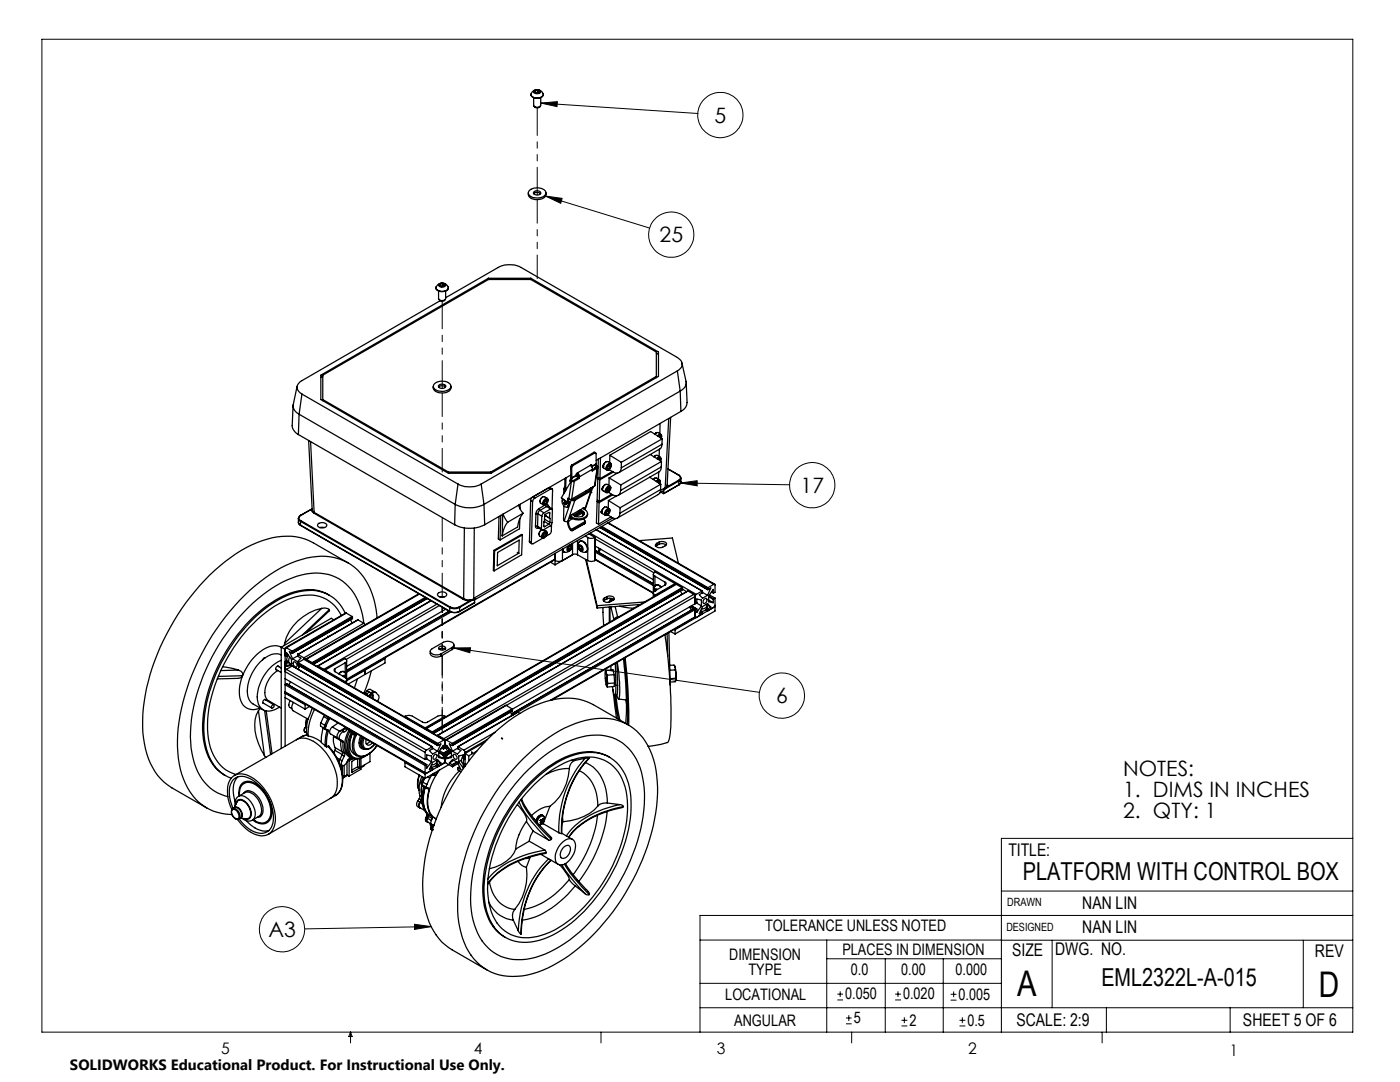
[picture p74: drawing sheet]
<svg xmlns="http://www.w3.org/2000/svg" width="279mm" height="216mm" viewBox="0 0 279 216" stroke-linecap="round" stroke-linejoin="round" font-family="sans-serif">
<defs><g id="words">
<g font-size="7.1">
<text x="203" y="198.7">A</text>
<text x="263.2" y="198.9">D</text>
</g>
<g font-size="4.9">
<text x="204.1" y="175.7">PLATFORM WITH CONTROL BOX</text>
<text x="219.8" y="196.7">EML2322L-A-015</text>
</g>
<g font-size="4.2">
<text x="142.6" y="24.5">5</text>
<text x="131.6" y="48.4">25</text>
<text x="159.8" y="98.4">17</text>
<text x="154.9" y="140.4">6</text>
<text x="224.2" y="154.8">NOTES:</text>
<text x="224.2" y="158.9">1. DIMS IN INCHES</text>
<text x="224.2" y="163.1">2. QTY: 1</text>
<text x="53.6" y="187">A3</text>
</g>
<g font-size="3.5">
<text x="201.2" y="170.7">TITLE:</text>
<text x="216" y="181.4">NAN LIN</text>
<text x="202" y="190.7">SIZE</text>
<text x="210.6" y="190.6">DWG. NO.</text>
<text x="216" y="186.2">NAN LIN</text>
<text x="262.4" y="190.9">REV</text>
<text x="202.9" y="204.6">SCALE: 2:9</text>
<text x="248.1" y="204.6">SHEET 5 OF 6</text>
</g>
<g font-size="3.2">
<text x="152.7" y="185.7">TOLERANCE UNLESS NOTED</text>
<text x="145.5" y="191.5">DIMENSION</text>
<text x="168.1" y="190.5">PLACES IN DIMENSION</text>
<text x="149.4" y="194.6">TYPE</text>
<text x="169.8" y="194.6">0.0</text>
<text x="179.8" y="194.6">0.00</text>
<text x="190.7" y="194.6">0.000</text>
<text x="144.7" y="199.6">LOCATIONAL</text>
<text x="168.7" y="199.4">0.050</text>
<text x="180.2" y="199.4">0.020</text>
<text x="191.3" y="199.5">0.005</text>
<text x="146.5" y="204.6">ANGULAR</text>
<text x="170.4" y="204.2">5</text>
<text x="181.5" y="204.6">2</text>
<text x="193.1" y="204.6">0.5</text>
<text x="44.2" y="210.4">5</text>
<text x="94.6" y="210.3">4</text>
<text x="143.1" y="210.4">3</text>
<text x="193.2" y="210.3">2</text>
<text x="245.4" y="210.6">1</text>
</g>
<text font-size="3" x="14" y="213.5">SOLIDWORKS Educational Product. For Instructional Use Only.</text>
<g font-size="2.3">
<text x="200.8" y="185.7">DESIGNED</text>
<text x="201" y="180.9">DRAWN</text>
</g>
</g></defs>
<g fill="none" stroke="#000" stroke-width=".2">
<path d="M8.4 7.8h261.6v198.2h-261.6zM107.9 20.6l31.4 2M107.9 20.6l3.3-.3v1zM108.9 39.1l20.7 6.4M108.9 39.1l3.3 .5-.3 1zM135.8 96.4l21.8 .3M135.8 96.4l3.3-.5v1zM90.6 129.3l61 8.8M90.6 129.3h3.3l-.1 .9zM199.8 177.8h70.2M270 167.3h-70.2v38.7M82.7 184.4l3.3 .5-3.3 .6z"/>
<path d="M86 184.9l-25.2 .4M139.7 187.6h60.2M139.7 196.2h60.1M165 187.6v18.4M165 191.3h34.8M167.1 199.5h1.1M167.1 198.4h1.1M167.7 197.8v1.1M176.7 191.3v14.7M178.6 199.5h1.2M178.6 198.4h1.2M179.2 197.8v1.1"/>
<path d="M188.2 191.3v14.7M189.7 199.6h1.2M189.7 198.4h1.2M190.3 197.8v1.2M199.8 187.6h70.2M210 187.6v13.5M260.1 187.6v13.5M270 182.7h-130.3v23.3M70 206v2.1M70 206l.3 .8h-.7zM119.9 206v2.1M139.7 201.1h130.3"/>
<path d="M168.8 204.3h1.2M168.8 203.1h1.2M169.4 202.6v1.1M170 206v2.1M179.9 204.7h1.2M179.9 203.6h1.2M180.5 203v1.2M191.5 204.7h1.2M191.5 203.6h1.2M192.1 203v1.2M220 206v2.1M220.8 201.1v4.9"/>
<path d="M245.5 201.1v4.9"/>
<circle cx="143.8" cy="23" r="4.5"/>
<circle cx="134" cy="46.8" r="4.5"/>
<circle cx="162.1" cy="96.8" r="4.5"/>
<circle cx="156" cy="138.8" r="4.5"/>
<circle cx="56.3" cy="185.4" r="4.5"/>
</g>
<g fill="none" stroke="#000" stroke-width=".25">
<path d="M106 18.8a1.32 1.32 0 0 0 2.1 .6l.3-.6M106.4 18.2a1.19 1.19 0 0 1 1.3-.2 1.19 1.19 0 0 1 .7 1 1.58 1.58 0 0 1-2.4 0v-.3zM106.5 19.5v1.5a.8 .8 0 0 0 1.4 0v-1.5M106.6 18.1a.85 .85 0 0 1 1.3 .2 .84 .84 0 0 1-1.4 0zM106.8 18.1v.4M107.3 18l.4 .2-.1 .3-.5 .1-.4-.2 .1-.3M107.3 18l-.5 .1M107.3 18.4l-.4 .1M107.3 18.4l.2 .1M107.3 18v.4M105.4 38.5a1.24 1.24 0 0 0 1.5 1.3 1.75 1.75 0 0 0 2.1-1v-.3M105.7 38a2.32 2.32 0 0 1 3.2 .3 1.35 1.35 0 0 1-1.7 1.2 1.44 1.44 0 0 1-1.8-1.2z"/>
<path d="M106.5 38.7a.97 .97 0 0 1 1.4 0M106.5 38.3a.8 .8 0 0 1 1.4 .3 .9 .9 0 0 1-1.4-.1zM106.5 21.2a.78 .78 0 0 0 1.3 0M87 57.4a1.45 1.45 0 0 0 2.3 .5l.2-.5M87.5 56.7a1.2 1.2 0 0 1 1.2-.2 1.2 1.2 0 0 1 .7 1.1 1.52 1.52 0 0 1-2.4-.2zM87.5 58.1v1.5a.83 .83 0 0 0 1.4 0v-1.5M87.6 56.7a.85 .85 0 0 1 1.3 .2 .84 .84 0 0 1-1.4 0zM87.6 59.7a.71 .71 0 0 0 1.3 0M87.9 56.7l-.2 .3 .4 .2 .5-.1M87.9 56.7v.3M88.4 56.6l.3 .2-.1 .3M88.4 56.6l-.5 .1"/>
<path d="M88.4 57l-.5 .1M88.4 57l.1 .1M88.4 56.6v.4M88.9 59.4l10.5-6a4.9 4.9 0 0 1 4.6 0l31.2 17.9a1.42 1.42 0 0 1 .9 1.4 1.42 1.42 0 0 1-.9 1.3M97.5 55.8l-33.1 19.1v5.1M97.5 55.8h8.4M97.5 55.5l-33.5 19.4v4.8l25.5 14.7M97.5 55.5h8.4M97.5 55.5v.3M105.9 55.8l25.1 14.4v5.2M105.9 55.5l25.5 14.7v4.9l-33.4 19.3M105.9 55.5v.3"/>
<path d="M59.3 77l-.8 3.8 .1 .7a2.16 2.16 0 0 0 1.1 1.2M60.3 78.6l31.1 18M60.3 78.6l-.6 4.1M64.4 79.7l25.1 14.5M64.4 75.1l-.4 .2M86.5 77.1a1.23 1.23 0 0 0 1.4 1.3 1.69 1.69 0 0 0 2.1-1v-.3M86.6 76.7a2.3 2.3 0 0 1 3.4 .2 1.13 1.13 0 0 1-1.3 1.2 1.94 1.94 0 0 1-2.2-.9zM87.5 76.9a.9 .9 0 0 1 1.5 .2 .78 .78 0 0 1-.8 .4 .78 .78 0 0 1-.7-.6zM87.6 77.2a1.03 1.03 0 0 1 1.3 0M87.8 60l-27.5 16a1.42 1.42 0 0 0-1 1.3 1.42 1.42 0 0 0 1 1.3M131 75.1l-33 19.1M131 70.5l.4 .2"/>
<path d="M135.2 74l-39.2 22.6M135.2 74l.5 4M135.7 78l-39.1 22.6M135.7 78l.2 4.1M136.1 72.5l.8 4.1a1.94 1.94 0 0 1-1.2 1.4M136.9 76.3l.2 4.2a2.02 2.02 0 0 1-1.2 1.6M58.5 80.9l-.2 4.3 .5 .9 .7 .6M59.5 86.7l31.2 18M59.7 82.7l31.1 17.9M59.7 82.7l-.2 4M61.6 87.9l.7 13.9 .4 .4M62 88.1l.7 14.1"/>
<path d="M89.5 94.2h8.5M89.5 94.2v.2M89.5 94.4h8.5M91.4 96.6a5 5 0 0 0 4.6 0M91.4 96.6l-.6 4M96 96.6l.6 4M98 94.2v.2M105.9 99.9l.4 .2M105.9 99.9l-.2 8.1M106.3 99.2l-.4 .7M106.3 99.2l.4 .2M106.7 99.4l-.2 .2-.2 .5"/>
<path d="M108.3 99.1l-.4 .5-.1 .5M108.8 99.9l.4 .3M108.9 99.7l.3-.1a.73 .73 0 0 1 0 .7 .73 .73 0 0 1-.7 .4v-.5zM108.9 99.8h.3M108.9 99.8l-.2 .3-.1 .4M109.2 99.8v.4M109.3 99.4l-.6-.3a.85 .85 0 0 0-.9 1M109.4 99.9l-.1-.3a.79 .79 0 0 0-.8 .2 .79 .79 0 0 0-.2 .8l.2 .2 .4-.1M109.5 97.3h.3l.4 .2M109.5 97.3l.4 .3M109.5 97.3l-3.2 1.9M109.9 97.6a.23 .23 0 0 1 .3-.1 .23 .23 0 0 1 .1 .3l-.1 3.7-.8-.5"/>
<path d="M109.9 97.6l-3.2 1.8M112 99.3l1.2 1M112 99.3l1.2 .9M112.3 99.6a1.16 1.16 0 0 0 .9 1.6l.1-.3M112.5 97.5v1M112.7 97.3a.22 .22 0 0 0-.2 .2 .22 .22 0 0 0 .2 .2M112.7 97.3l.2 .1M112.7 97.7l.2 .1M112.7 97.7v.5M112.7 95.5v1.8M112.9 97.4v.1l.1 .1M112.9 97.4v.1"/>
<path d="M113 95.3l-.1 2.1M113.5 99.9l.1 .2M113.5 99.5l-.1 .6M113.5 99.6h.6M113.5 99.6l-.2-.2-.1 .8M113.7 95.9l.2 .2M113.7 95.9l.2 .1M113.9 93.2l.2 .1M113.9 93.2v2M113.9 94.8l-17.2 9.9M113.9 95.2h.1M113.9 96v.1"/>
<path d="M113.9 99.7h.1M113.9 95.2l-.2 .7M114 99.7l.4 .2 .3-.1M114 96h.1M114 96l-2 3.3M114 99.7l-1.4 4.2M114.1 96h.5M114.1 96l-.6 3.6M114.1 92.8l-.2 .4M114.1 93.3v2.1M114.1 92.8l.2 .1M114.1 95.4h.1"/>
<path d="M114.1 95.4l-.2 .6M114.3 92.9l-.2 .4M114.6 96l-.5 3.6M114.7 99.8l-1.4 4.2M114.9 95v.1h.2M114.9 95l-.8 .4M114.9 94.9l-.8 .5M114.9 94.9v.1M114.9 94.9h.1M114.9 94.9l.2 .2M115.1 94.5l.4 .4-.1 .4M115.3 94.4l.3 .4v.3"/>
<path d="M115.3 94.7l-.4 .2M115.4 95.3l-1 .6-.4 .1M115.4 95.3l.2 .2M115.5 94.9l-.4 .2M115.6 95.5l-1 .5M115.6 95.1v.4M116.9 98l.1 .2M117.7 97.5l.1 .1M117.8 97.6v.2l-3.3 1.9-.3-.1M117.8 97.6l-.1 .3M117.8 92.9l.3 .3 .2 .4M117.9 97.4h.1a.3 .3 0 0 1 .1 .3 .3 .3 0 0 1-.2 .3"/>
<path d="M117.9 98.2v.2M117.9 98.2h.1M117.9 98l-3.2 1.8M117.9 98l-1.2 3.7M118 98.2h-.1M118 97.4h.1M118 92.8v.1M118 92.9h.1M118 92.9v.1M118.1 97.4l-.1 .1M118.1 97.4h.1M118.1 97.8l-1.3 3.9"/>
<path d="M118.1 97.3v.1M118.2 93l-.1-.2h-.2l-2.7 1.6-.3 .5M118.2 93.1l-.1 .1M118.2 93v.1M118.3 93.6l-2.7 1.5M118.4 97.2l-.3 .4M118.5 90.3h.4M118.5 90.3l.2 .1M118.5 90.3l-4.4 2.5M118.6 97l-4.5 2.6M118.7 90.4l.2-.1 .1 .2v2M118.7 90.4l-4.4 2.5"/>
<path d="M118.9 93.1l.1 .1M118.9 93.1l-.1 .3M119 93.2l-.7 .5M119 92.6l-.3 .8M119 92.5v.1M119 92.5l-.8 .5M119 92.6l-.8 .5M119 93.2v.1M119.1 93l-.2 .1M119.1 93h.1M119.2 93l.1 .1-.1 .3M119.2 93.4l-1 .6 .1-.4"/>
<path d="M119.2 93.4l-.6 3.6M119.3 93.3l-.7 3.7M119.3 95.5l-.1 4.3 .4 .2M119.3 95.5l.4 .2M119.4 99.9l-.2 .1M119.4 91.6l-.1 3.7 .4 .2M119.5 95.4l-.2 .1M119.7 95.7l-.1 4.3M119.8 91.4l-.1 4.1M120.1 97.6l.2 .2M120.1 97.6l.1 .1M120.2 97.4l.1 .1"/>
<path d="M120.2 97.4v.1M120.2 97.6l.1 .3 .6 .4M120.2 97.6h.1M120.2 97.5h.1M120.3 93.1h.1M120.3 93.1l.1 .2M120.3 93.1l.1 .1M120.3 93h.1M120.3 92.9l.1 .1M120.3 97.2l-.2 .4M120.4 93h.1M120.4 93.1l.1 .3 .6 .4"/>
<path d="M120.5 92.7l-.2 .4M120.8 96.7l-.4 .4-.2 .5M121 92.1l-.5 .5-.1 .5M121.1 98h.3M121.1 98v-.2l.3 .2M121.2 93.3v.2M121.2 93.3l.3 .2M121.2 93.5h.3M121.2 97.4l.5 .3M121.3 97.2l.3-.1a.7 .7 0 0 1 .2 .8 .7 .7 0 0 1-.7 .4l-.2-.3zM121.4 92.9l.4 .3M121.4 97.3h.3"/>
<path d="M121.4 97.3a.55 .55 0 0 0-.3 .7M121.4 99.9v1.5M121.4 99.9l2.4 1.4M121.5 92.7l.3-.1a.7 .7 0 0 1 .1 .7 .7 .7 0 0 1-.6 .5l-.2-.4zM121.6 92.8h.2M121.6 92.8l-.4 .3v.4M121.6 95.4l-.1 1.5M121.6 95.4l2.3 1.4M121.7 97.7l-.3 .3M121.7 97.3v.4M121.7 90.8v1.5M121.7 90.8l2.3 1.5"/>
<path d="M121.7 97l-.5-.3a.85 .85 0 0 0-1 .9M121.8 93.2l-.3 .3M121.8 92.8v.4M121.9 97.4l-.1-.3a.79 .79 0 0 0-.8 .2 .79 .79 0 0 0-.2 .8l.2 .2 .4-.1M121.9 92.5l-.6-.4a.92 .92 0 0 0-.9 1M122 92.9v-.4a.78 .78 0 0 0-.9 .4 .78 .78 0 0 0 .1 .9l.3-.1M122.1 98.6l-2.5 1.4M122.2 94.1l-2.5 1.4M122.3 98.7l-2.7 1.6M122.4 94.2l-2.7 1.5M123 99l-1.6 .9M123.2 94.4l-1.6 1"/>
<path d="M123.9 97.9a1 1 0 0 1-.6 1 1 1 0 0 1-1.1-.2l-.7-.5v-.1M123.9 96.8v1.1M124 93.3a.98 .98 0 0 1-.5 1 .98 .98 0 0 1-1.2-.1l-.7-.6M124 92.3v1M129.6 95.2l2.3 1.4M129.8 90.7l2.2 1.4M130.7 95.4l-.3 .3 .5-.3 .7 .3M130.8 90.9l-.3 .3 .3-.3 .4-.1 .6 .4M131 86.4l-.3 .2 .5-.3 .7 .4M131 96l.4-.3 .3 .1 .1 .3M131 86.4h.1M131.1 96.1l.3-.3 .3 .1 .1 .3-.1 .3"/>
<path d="M131.1 91.5l.5-.3 .2 .1 .1 .3M131.2 91.6l.1-.2 .5-.1 .1 .3-.1 .4M131.2 87l.5-.4 .3 .2v.3M131.3 96.1h.3M131.3 96.1l-.1 .1M131.3 87l.4-.2h.2l.1 .3-.1 .3M131.4 91.5h.3M131.4 91.5l-.1 .2M131.4 94.2v1.4M131.6 87h.2M131.6 87l-.2 .1M131.6 96.1v.3z"/>
<path d="M131.6 89.7v1.4M131.7 91.5v.4M131.7 84.5v2M131.8 97.7l-.1 .6-.3 .4-8.2 4.7M131.8 87l.1 .3zM131.8 97.7l-8.1 4.7M131.9 96.6l-8.1 4.7M131.9 96.6l-.1 1.1M132 93.2l-.2 .6-.3 .4-8.1 4.6M132 93.2l-8.1 4.7M132 92.1l-8.1 4.7M132 92.1v1.1"/>
<path d="M132.1 88.7l-.3 .8-8.3 4.8M132.1 88.7l-8.1 4.6M132.2 87.6l-2.3-1.5-8.2 4.7M132.2 87.6l-8.2 4.7M132.2 87.6l-.1 1.1M132.5 97.7l-.1 .3-.7 .4M132.5 97.7h.1M132.5 97.7v.8l-.6-.3M132.8 97.3l.1 .1M132.8 97.3l-1 .5M133 97.4h-.1M133 97.4l-.5 .3"/>
<path d="M133.1 97l-.2 .4M133.1 97l.1 .1M133.2 96.6v.5M133.2 97.1l-.2 .3M133.3 93.6l2.2 1.2M133.3 93.6l2.1 1.2M133.5 83.5l-.7 13.8M133.8 83.3l-.7 13.7M135.4 95.8l.1 .2M135.4 94.8a.55 .55 0 0 1 .4 .5 .55 .55 0 0 1-.4 .5M135.4 94.8h.1M135.4 95.8l-2.2 1.3"/>
<path d="M135.5 94.8l.4 .6M135.5 96.7v.1M135.5 96.7l-3 1.8M135.5 96l-3 1.7M135.5 96v.7M135.9 96.1l-.4 .7M135.9 95.4l-.4 .6M135.9 96.1l-.4 .6M135.9 95.4v.7M135.9 82.1l-16.9 9.8M59.5 104.2l.5 .6M59.5 103.5l.2 .3 .3 .2"/>
<path d="M59.5 104.2l.2 .3 .3 .3M59.5 103.5v.7M60 102.8l-.5 .7M60 104.8h.1M60 102.8h.1M60 104.8l29.7 17.2M60 104l29.7 17.2M60 104v.8M60 102.8a.55 .55 0 0 0-.3 .6 .55 .55 0 0 0 .3 .5M60 103.9v.1M60 103.9l29.8 17.2M62.2 101.6v.4l.4 .4"/>
<path d="M62.2 101.6l-2.2 1.2M62.3 101.6h-.1M62.6 102.4l29.9 17.2M62.7 102.2l-.1 .2M62.7 102.2l29.8 17.3M63.5 104.6a1.15 1.15 0 0 1 1.7 .2 1.16 1.16 0 0 1-1.8 .1zM63.8 105.3h1M65.8 118.8a8.3 8.3 0 0 0-7.1-.7 24.2 24.2 0 0 0-12.1 9.6 31.3 31.3 0 0 0-6.2 17.9 11.1 11.1 0 0 0 3.6 8.5l1 .7M69.5 112.3l-7-4a11.9 11.9 0 0 0-10.3-.4 32.9 32.9 0 0 0-14.1 11.1 44.5 44.5 0 0 0-9.6 23.5 18.1 18.1 0 0 0 3 12.2 10.4 10.4 0 0 0 2.8 2.5l7 4M83.6 118.5l-22.6 13.1M83.7 118.5l-22.6 13.1M84.9 119.2l-22.6 13"/>
<path d="M85 119.3l-22.6 13M85.3 119.4l-22.8 13.1M86 119.8l-22.6 13.1M86 119.9l-22.5 13M87.4 118.4a1.14 1.14 0 0 1 1.7 .2 1.1 1.1 0 0 1-1.8 .1zM87.8 119.1h.9M90.7 104.7a6.7 6.7 0 0 0 6 0M90.8 100.6a6.5 6.5 0 0 0 5.8 0M90.8 100.6l-.1 4.1M92.5 119.6l.5 .2h.8M92.5 119.5l.7 .2h.6M92.5 119.5v.1"/>
<path d="M92.7 105.3l-.2 14.2M93.8 119.7h.5M93.8 119.7v.1M93.8 119.8l-2.1 1.3M94.3 119.7h.1M94.3 119.8h-.5M94.3 119.7v.1M94.5 119.4l-.2 .3M94.7 105.4l-.2 14M94.7 119.5h.1M94.7 119.5l-.4 .3M94.7 119.5l-3 1.7"/>
<path d="M94.7 119.5v.7M96.6 100.6l.1 4.1M98.6 109.8l.1 .1M98.6 109.8l-.1 4 .1 .1M98.7 109.9l-.1 4M99.3 110.2l4.3-2.4-.1 2.6-4.3 2.5zM99.6 103l-.2 4.5 .4 .2M99.9 102.8l-.1 4.9M100.3 102.6l-.1 4.3M100.4 102.6l.9 1.6M101.3 104.2a5.1 5.1 0 0 0-1.1 2.7M103.2 110.2l.3 .2"/>
<path d="M103.5 100.8l.4 .9 .5 .7M103.8 103.5l-.1 2-3.9 2.2M103.8 100.6v1M104.2 106.8l-.1-.2-5.5 3.2M104.2 106.8l-5.5 3.1M104.2 106.8l-.1 3.9-5.5 3.2M104.4 102.4a5.2 5.2 0 0 0-1.1 2.8l-3.1 1.7M104.4 102.4l-3.1 1.8M105.7 108v.2l.5 .3M105.7 108l.3 .3M106.3 100.1l-.3 8.2M106.9 105a.37 .37 0 0 0 .1 .4 .37 .37 0 0 0 .5-.1"/>
<path d="M106.9 105h.4M107 102.5h.4M107 102.5l-.1 2.5M107.3 105l.1 .3M107.3 105l.8 .5M107.4 102.5l.7 .5M107.4 102.5l-.1 2.5M107.4 105.3h.1M107.4 105.3l.8 .5M107.5 105.3h.1M107.6 106.6l.1 .4 .6 .3M107.6 101.5a1.24 1.24 0 0 0-.6 1"/>
<path d="M107.6 101.5l.2 .3M107.6 106.6h.1M107.8 100.1v.3l.6 .4M107.8 101.8l-.3 .3-.1 .4M107.8 101.8l.7 .5M108.1 105.7h.1M108.1 105.7l-.4 .5-.1 .4M108.1 103v2.5M108.4 107.4l-2 1.1a.23 .23 0 0 1-.2 0 .23 .23 0 0 1-.2-.2M108.4 107.1h.3M108.4 107.1v-.2l.3 .2M108.5 105l.2 .1"/>
<path d="M108.5 105.7l.5 .3M108.5 102.3l-.4 .7M108.6 100.3v.2M108.6 100.3l.3 .2M108.6 106.5l.4 .3M108.6 100.5h.3M108.6 104l.9 .6M108.7 106.2h.4a.78 .78 0 0 1-.8 1.1v-.5zM108.7 103.6l1 .6M108.7 106.3l.3 .1M108.7 106.3l-.3 .5v.3M108.9 100.7a.37 .37 0 0 1 .4 0 .37 .37 0 0 1 .2 .4"/>
<path d="M108.9 100.7l.2 .4M108.9 100.7l-1.3 .8M109 106.8l-.3 .3M109 106.4v.4M109.1 101.1l-1.3 .7M109.1 101.1l.8 .5M109.2 100.2l-.3 .3M109.2 106.4l-.1-.3a.78 .78 0 0 0-1 .9l.2 .4 .4-.1M109.4 101h.1M109.4 101l-.3 .1M109.4 101.1h.1M109.5 101.1h.1"/>
<path d="M109.5 102.3l-.8 .5-.2 2.2M109.5 102.3l.2 .1M109.5 104.6l-.8 .5M109.7 103.4l.1 .1M109.7 103.4l-1-.6 1.1 .7M109.7 102.4v1M109.7 104.2l-.2 .4M109.8 103.5l-.1 .7M109.9 101.6a.21 .21 0 0 1 .2-.1 .21 .21 0 0 1 .1 .3l-.1 2.9-1.7 1a.24 .24 0 0 1-.2 .1 .24 .24 0 0 1-.1-.3M109.9 101.6l-1.4 .7M109.9 112.2l.9 .5M110.1 104.6l-.2 1.7-.9 .7"/>
<path d="M110.6 111.8l.2 .1M110.8 111.7l-41.6 24M110.8 110.4v2.3M110.8 111.5l-41.6 24M110.8 110.4v1.5M112.5 101v2.6l.1 .3M112.6 100.2a.25 .25 0 0 1 .3 .2 .25 .25 0 0 1-.2 .3zM112.6 110.1l-.2-.1-.1-.4v2.3a1.57 1.57 0 0 1-1.5 0M112.6 100.2a.22 .22 0 0 1 .3 .2 .22 .22 0 0 1-.2 .2zM112.6 103.9l.4 .2 .3-.1M113.2 100.2l.1 .2 .2-.1M113.3 104.1l.1 .9 .4 .7"/>
<path d="M113.4 100.1h.1M113.4 100l.1 .1M113.5 100.3h.1M113.5 100.3l-.2 .6M113.5 100.1h.1v.7M113.5 100.1h.1M113.5 109.4l-.2 .1M113.5 109.4l.3 .2M113.5 103.9a2.02 2.02 0 0 0 .4 1.7M113.5 103.9l-.2 .1M113.6 100.8l-.4 .4M113.6 100.8l-.3 .1"/>
<path d="M113.6 109l-.1 .4M113.7 108.8l.2-.1a.75 .75 0 0 1 .2 .8 .75 .75 0 0 1-.7 .5 .75 .75 0 0 1 .2-1.2M113.7 109l.3 .1M113.7 103.3l.2 .1M113.8 103.2l.3 .2M113.8 105.7l.2 .2h.3M113.8 103l.3 .2M113.9 105.6l-.1 .1M113.9 105.6l.1 .1M114 105.7h.4M114 103.4h-.1M114 109.1l-.2-.2-.3 .2-.2 .5 .2 .2 .3-.2"/>
<path d="M114 109.1l-.2 .5M114.1 108.5a1.23 1.23 0 0 1-.3 1.3 1.23 1.23 0 0 1-1.4 .2l-.1-.5M114.1 103.2v.2M114.3 102.6a1.62 1.62 0 0 0 2 .3M114.3 108.4v2.3l.3-.1 .7 .1M114.3 103.5l-.8 .4M114.3 110.7l-3.5 2M114.4 105.7l-.1 .2M115.3 110.7l2 1.2M115.3 107.8v2.9M115.4 102l.9 .2 .3 .4M115.5 108.8a.73 .73 0 0 1 .8 .4 .73 .73 0 0 1-.2 .8 .88 .88 0 0 1-.6-1.2z"/>
<path d="M115.5 109.1l.2-.2 .4 .2 .1 .5-.1 .2-.4-.2M115.5 109.1l.2 .5M115.6 108.2a.86 .86 0 0 1 1.3 .5l.2 .3a.79 .79 0 0 1-.2 1.2 .79 .79 0 0 1-1.2-.3 1.42 1.42 0 0 1-.1-1.7zM115.7 108a1.4 1.4 0 0 1 1.6 1.8l-.4 .3M115.8 101.7l.5 .3a.52 .52 0 0 1 .3 .4 .52 .52 0 0 1-.3 .5M115.9 102l-1.5 .8M115.9 109l-.4 .1M115.9 109l.2 .4M116.1 109.4l.1 .1M116.1 109.4l-.4 .2M116.2 102.1l-1.5 .9M116.3 101.4l.4 .3"/>
<path d="M116.3 102.3v.6M116.3 102.3l-1.3 .8M116.4 101.4l-.1 .1M116.4 102.3h-.1M116.5 101.3l.1 .1M116.5 103.5l.3 .5M116.6 101.4l-.1-.1-2.4 1.4-.3 .3-.1 .4h.2M116.6 101.4v.2M116.6 104.5l-2.3 1.4M116.7 101.7a.85 .85 0 0 1 .6 .8 .85 .85 0 0 1-.7 .8l-1.1 .2-1.4-.3M116.7 104.4l-2.3 1.3M116.7 104.4l-.1 .1"/>
<path d="M116.8 104.4l-.2 .1M116.8 104l-.1 .4M116.8 104l-2.8 1.7M116.8 107l.5 .2M116.9 111.6l2.3 9.7M117 111.7l2.2 9.2M117.3 102.5a1.23 1.23 0 0 1-1.4 1.2h-1.1l-.7-.3M117.3 107.2a1.5 1.5 0 0 0 1.4 0M117.3 111.9a1.5 1.5 0 0 0 1.4 0M117.3 107.2v4.7M117.5 106.5l1.2 .7M117.8 106.4l21.2 12.2"/>
<path d="M118.7 107.2h.1M118.7 107.2v4.7M118.7 109.8l11.7 6.7-11.7-6.7M118.7 111.7l11.7 6.7M118.7 108.9l11.7 6.8M118.7 110.1l11.7 6.7M118.7 107.5l11.8 6.8M118.7 111.5l11.7 6.8M119 105.7l21.2 12.2M119.2 100l.4 .3M119.2 100l-.2 4.4 .5 .2M119.5 109.4v.4l-.2 .3 .6-.5"/>
<path d="M119.6 100.3l-.1 4.3M119.7 105.3l21.6 12.4M119.8 105.2l21.4 12.4M120 102.2h.1M120 102.2l.2 .2M120 105.1l21.2 12.3M120 102h.1M120.1 102.1l.1 .4 .6 .3M120.1 102.1v.1M120.1 102v.1M120.1 105.1l21.2 12.2M120.2 101.7l-.2 .5"/>
<path d="M120.7 119.7l-.3 .2M120.7 119.3v.4M120.7 101.2l-.5 .5-.1 .4M120.9 102.3l.1 .3M120.9 102.4l.3 .2M121 102.6h.2M121.1 102l.4 .2M121.1 119.1a.91 .91 0 0 1 1.5 .5 1.41 1.41 0 0 1-2.2 .1l.3-.4M121.1 119.5l.8-.1 .6 .3M121.1 119.1l-.4 .2M121.1 119.1v.4M121.1 119.5l-.4 .2"/>
<path d="M121.2 101.7l.3-.1a.71 .71 0 0 1 .1 .8 .71 .71 0 0 1-.7 .4l-.1-.5zM121.3 101.8h.2M121.3 101.8l-.3 .3v.5M121.3 104.4l21.2 12.2M121.4 104.3l21.2 12.3M121.5 102.2l-.3 .4M121.5 101.8v.4M121.6 119.4l.4 .2M121.6 101.5l-.6-.3a.96 .96 0 0 0-.9 .9M121.7 101.9v-.3a.77 .77 0 0 0-.9 .3 .77 .77 0 0 0 .1 .9h.3M121.9 103.2l-2.4 1.4M122 119.6l-.3 .2-.1 .3"/>
<path d="M122 119.6v.4M122 119.6l.4 .1M122.3 103.4l-27.8 16M122.8 103.5l-28.1 16.2M123.7 102.4a.98 .98 0 0 1-.5 1 .98 .98 0 0 1-1.1-.2l-.7-.5M123.8 101.3l-.1 1.1M127.6 107.9l6.6-.5 1.2 5M130.4 114.6v4.5M130.7 117.9h.1M130.7 117.9a.44 .44 0 0 0-.3 .4 .44 .44 0 0 0 .3 .4M130.7 115a.44 .44 0 0 1-.3-.5 .44 .44 0 0 1 .3-.4l4 2.4M130.7 118.7h.1"/>
<path d="M130.7 115v2M130.7 118.7v.2M130.7 115l2 1.2M130.9 116.8l.4-.1 .7 .5M131 117.7l-.3 .2M131 117.7h-.1l-.2 .2M131.1 108.8l-.2 .2M131.1 108.4v.4M131.6 108.2l.7-.1a.56 .56 0 0 1 .7 .6 1.41 1.41 0 0 1-2.2 .1l.3-.4M131.6 108.6l.7-.1 .6 .3M131.6 108.2l-.5 .2M131.6 108.2v.4"/>
<path d="M131.6 108.6l-.5 .2M131.9 117.2l-.2-.2a.74 .74 0 0 0-.9-.1 .74 .74 0 0 0-.3 .9l.1 .2 .1-.5 .5 .1M132.7 116.2a.29 .29 0 0 1 .2 .3 .29 .29 0 0 1-.2 .2M132.7 116.7l-2 1.2M132.7 116.2v.5M134.7 116.5v.1M134.7 116.5l-4 2.2M135 116.6h-.2l-49.9 28.8M135 116.6l1.1 .7M135 116.6l-49.9 28.8M135.8 117.9l.3 .7M136.1 117.3l.1 .1"/>
<path d="M136.1 117.3l-49.8 28.7M136.2 117.6l-49.7 28.8M136.2 117.4l-49.9 28.8M136.2 117.4v.2M136.2 117.6l-49.7 28.7M136.2 117.6l.8 .4M137.2 117.9h.1M137.3 117.9l-50 28.8M137.3 117.9l1.2 .7M138.5 118.6l.2 .4M138.5 118.6l-49.9 28.8M138.7 119v1.5"/>
<path d="M138.7 119l-37.7 21.8M139 118.6l-.3 .4M140.2 118.2l-.1-.3-1.1 .7M140.2 118.2l-.6 .5 .6 .7 1-.6M140.2 118.2l1 .6M140.5 119.6l.4-.2a.53 .53 0 0 1 .1 .7 .53 .53 0 0 1-.7 .2zM141.2 117.6l.7-.3-.7 1.5M141.2 117.4v.2M141.3 117.3l-.1 .1M141.4 118.9v1.2l.9 .2M141.4 119.7l.9 .6M141.4 118.9l1 .6"/>
<path d="M141.4 119.1l.9 .5M141.6 118.7l1.1 .6M142 118.1l.4 .2M142 118.1l.3 .2M142.3 118.3h.1M142.3 118.3v-.7l-.9 1.3M142.3 119.6v.7M142.4 119.5l-.1 .1M142.5 116.6h.2v1.6l-.3 .1M142.5 116.6l-1.2 .7M142.7 119.3v1.6l-.2 .3-1.3 .7M142.7 119.3l-.3 .2"/>
<path d="M44.5 133.1l3.1 .6M47.6 133.7l.5 .2a.75 .75 0 0 1 .3 .9M47.6 133.7l-3.5 .1M48.4 134.8a.9 .9 0 0 1-.9 .6l-4.1 .1M48.4 134.8a6.3 6.3 0 0 0 .1 5.9 2.83 2.83 0 0 0 3.4 .6M48.4 134.8l-4.8 .2M52.7 131.3l.1 .1M52.8 139.6l1.8 1M52.9 131.3l-.5 .4M53.1 139.7h-.1a.4 .4 0 0 0-.5 .2 .4 .4 0 0 0 .2 .5M55 133.6l1.1 .6M55.4 132.9l.7 .4"/>
<path d="M55.5 133.8a4.9 4.9 0 0 0-2.4 5.5l.4 .5 2.6 1.5M55.6 133a.37 .37 0 0 0-.4 0 .37 .37 0 0 0-.2 .5l.2 .2M56.1 129.2a3.8 3.8 0 0 0-4.2 .9 11.3 11.3 0 0 0-3.5 4.7M56.1 131.8a8.2 8.2 0 0 0-4.6 8.3 2.18 2.18 0 0 0 3.3 1.5l1-.5M56.1 130.7a3.2 3.2 0 0 0-3.4 .7 8.4 8.4 0 0 0-3.2 7.5l.5 1.2 2.5 1.5M56.1 129.2l.8 .4M56.1 129.2v20.1M56.8 128.4l-.1 .4M56.9 130.8l.3 .2M56.9 133.4l.1 .3M56.9 139.2l4 2.3M56.9 135.4l27.9 16.2"/>
<path d="M57 138.3h-.1l4 2.3M57.1 133.6l-.2 .4 27.9 16.1M57.1 129.3h-.2v19.6M57.1 129.3l1.2 .6M57.1 133.6l28 16.1M57.2 136.5h.1M57.2 132.2v.1M57.2 136.5l28 16.1M57.2 136.5l-.3 .1 27.9 16.2M57.2 131v-.7l1 1.3v1.2l-1 .2M57.2 132.3v.7M57.3 131.8l-.4 .2 .3 .2"/>
<path d="M57.4 132.1l-.2 .1M57.4 130.9l-.2 .1M57.5 132.2l-.3 .1M57.5 130.7a1.01 1.01 0 0 0 .4 1.7M57.8 131.1a.79 .79 0 0 0-.2 .8 .79 .79 0 0 0 .6 .6M57.9 139.8a.96 .96 0 0 0 .3 1.6M58 136.1l-.4 .6M58.1 132.5l-.9 .5M58.3 132.9h.1M58.3 129.9l.1 .1M58.3 132.9l28 16.1M58.3 132.9l-1.2 .7"/>
<path d="M58.3 130.4l-.6-.4 .7 1.4M58.4 130.3l-.1 .1M58.4 130v.3M58.6 132.1a.6 .6 0 0 1 .6 .3 .6 .6 0 0 1-.1 .7l-.5-.3-.1-.4zM59.4 132.6l27.9 16.2M59.4 130.9l.6 .4-.6 .7-1-.6M59.4 132.3l27.9 16.2M59.4 132.6l27.9 16.1M59.4 130.6v.3M59.4 132.3v.3M59.4 130.9l-1 .5M59.4 130.4l.2 .2z"/>
<path d="M59.5 132.2l-.1 .1M59.5 130.6h-.1M59.5 130.6l1.1 .7M59.5 132.2l27.9 16.1M59.6 132.8v.5M59.8 132.9l-.3 .7M60.6 131.3l.3 .3h.2M60.6 131.6l.2-.1 28 16.2M60.6 131.6l-1.1 .6M60.6 131.6l28 16.1M61.1 131.6l1.2 .6M62.3 132.2l.1 .1"/>
<path d="M62.4 132.3v.1M63.4 132.9v.1M63.5 132.9h-.1M63.5 132.9l1.1 .7M64.2 121.4l.6-.1 .9 .3M64.2 121.4a9.7 9.7 0 0 0-7.4 7M64.2 121.4l-7.4 7M64.6 133.6l.2 .3 .1-.2M64.9 133.7l4 2.3M65.4 127l.1 .1zM65.7 121.6v.3l-4.7 4.4M65.7 121.6l-5.3 5.1"/>
<path d="M66.6 123.7l-.5-.3-10 5.8M66.9 133.4a.34 .34 0 0 0 0 .6M66.9 134l2 1.2M66.9 133.4v.6M67.7 134.5a.75 .75 0 0 1 .9-.5 .75 .75 0 0 1 .5 1l-.1 .3M68.1 122.8a7.3 7.3 0 0 0-9-3.7 23.3 23.3 0 0 0-12.4 10 28.4 28.4 0 0 0-5.2 17.4 8.7 8.7 0 0 0 4.7 7.7l.9 .4M68.4 134.9l.5-.1 .1 .5M68.6 135l.1-.1 .2 .3M68.6 135l.3 .2M68.7 134.1l-.3-.2-.4 .2-.4 .3M68.9 136v.2M68.9 122.3a7.6 7.6 0 0 0-9.1-4.3 21.5 21.5 0 0 0-11.4 7.8 31.8 31.8 0 0 0-7.7 20 11.1 11.1 0 0 0 3.5 8.4l1.9 1.1"/>
<path d="M68.9 135.2h.1M68.9 132.3a.45 .45 0 0 0 .3-.5 .45 .45 0 0 0-.3-.4l-4 2.3M68.9 135.2a.43 .43 0 0 1 .3 .4 .43 .43 0 0 1-.3 .4M68.9 136h.1M68.9 132.3l-2 1.1M68.9 132.3v2M69.1 122.3h-.1l-12 6.9M69.1 122.3l1.2 .7M69.1 122.3l-12 7M69.2 131.8v4.6M70 123.6l.3 .7M70.3 123v.1"/>
<path d="M70.3 123l-12 6.9M70.3 123.4l-12 7M70.3 123.1l-11.9 6.9M70.3 123.1v.3M70.3 123.4l-11.9 6.9M71.3 135.5l-.6 1.8M71.4 123.7l-12 6.9M71.4 123.7l-11.9 6.9M71.4 123.7l1.2 .7M72.5 138.3l.2 .1M72.6 124.4a11 11 0 0 0-5.6-9.2 10.8 10.8 0 0 0-8.7 .1 30.9 30.9 0 0 0-13.8 12.2 36.9 36.9 0 0 0-6.5 19.6 13.8 13.8 0 0 0 3.4 9.6 8.1 8.1 0 0 0 4.1 2.3M72.6 124.4l.2 .3"/>
<path d="M72.6 124.4l-12 6.9M72.7 138.4l.5 .2M72.7 133.6l.1 .1v.9M72.9 138.2l-.2 .2M72.9 138.2l.4 .2M73.2 138.6l.4 .3M73.3 137.8l.2-.2 .4-.1 .7 .5M73.3 137.8l.7 .5M73.3 137.8l-.4 .4M73.6 138.9l.3-.4 .4-.1 .2 .3v.7M73.6 138.9h.1M73.7 139l.5-.4 .1 .3-.1 .3"/>
<path d="M73.7 138.9h.1M73.8 138.8l-.1 .2M74 138.3l.3 .1M74.1 133.8l-1.5 4.6M74.3 138.4a.49 .49 0 0 1 .7-.2l.6 .6a.98 .98 0 0 1-.3 1.1M74.3 138.4l-.6-.3-.5 .5M74.9 138.1a.54 .54 0 0 0-.9 .2M75.2 123.3a13.9 13.9 0 0 0-5.1-10.6 11.9 11.9 0 0 0-10.9-.8 32 32 0 0 0-13.3 10 45.3 45.3 0 0 0-10.4 24.6 17.8 17.8 0 0 0 3 12.3 9.7 9.7 0 0 0 7.8 3.7M76.7 131.3l.1 .1M76.8 131.4v.9l-7.3 4.2M76.8 131.4l-7.6 4.4M85.9 130a1.13 1.13 0 0 0 1.6 1.1l.5-.2"/>
<path d="M87.2 120.5l-22.6 13.1M87.6 129.5l.5-.1 .7 .1M87.7 129.1a.75 .75 0 0 1 1.2 .3 .94 .94 0 0 1-1.4 0zM87.7 120.8l-18.6 10.8M88 130.5v.4M88.9 121.6l-19.7 11.4M89.6 122l-20.4 11.8M89.7 122l-20.5 11.8M89.7 122a2.33 2.33 0 0 0 2 0M89.7 121.2a2.1 2.1 0 0 0 2 0M89.7 122a2.1 2.1 0 0 0 2 0M89.7 122h.1"/>
<path d="M89.7 121.2v.8M89.8 121.1a2.09 2.09 0 0 0 1.9 0M89.8 121.1l-.1 .1M90 122.1l-20.8 12M90.2 129.2a.59 .59 0 0 0 .4-.7 .59 .59 0 0 0-.6-.4l-.6-.1-.7 .1-2.4 1.3a.6 .6 0 0 0-.4 .7 .6 .6 0 0 0 .6 .5l1 .1 .5-.2M90.2 129.2l-2.2 1.3M90.2 129.2v.4M90.2 129.6l-2.2 1.3M90.6 128.7a.74 .74 0 0 1-.4 .9M91.7 121.1v.1M91.7 122h.1M91.7 121.2v.8"/>
<path d="M94.7 120.2l-3 1.8M119.2 120.9v.4M120.3 121.2l.2 3.6M121 134.3l-.2-.3v1.9l.2 .9h.1M121 134.3l.1 1.3M121 134.3l.2 .4M121 133.8v.5M121 133.8l-.2 .2M121 133.8l1.3-.1 .3 .9M121 136.9l.2 .2M121.1 135.6l.2 .8M121.1 135.6v1.2"/>
<path d="M121.1 136.8l.1 .3M121.2 134.7l-.1 .9M121.3 136.4l-.2 .4M121.6 120.1h.1M121.6 120.1v.1M121.6 121.1v3.1M121.7 121.1v3M121.9 132.9l.1 .8M121.9 121.1l.6 2.5M122.3 137.6l.7 5.7M122.6 134.6l.1 1.7M122.6 134.6l-1.4 .1"/>
<path d="M122.7 136.3l-.1 .7-1.4 .1M122.7 136.3l-1.4 .1M122.8 121l.5 2.1M122.8 132.4l.1 4.4M122.9 138.7l.8 5M122.9 136.8v1.5l-.2 .4-.3-.5-.2-1.2M123.1 132.2l.2 4.5M123.2 132.2a23.3 23.3 0 0 1 .3 7.3l-.2-.2-.2-.6M123.3 136.7a2.73 2.73 0 0 1-.3 2h-.3l.7 4.8M123.3 123.1l-.5 .2-.2 .3M123.3 136.7l-.4 .1M123.3 123.1h.2"/>
<path d="M123.4 139.5l1.6 .2M123.6 121l2.9 .4M124.4 131.4a64.3 64.3 0 0 1 .4 13M124.6 131.3a84.6 84.6 0 0 1 .6 13.2M124.8 131.2l.5 6.7 .1 6.8M124.9 139.6l.1 .8M127.7 120.6l-8.5 .7M128.6 120.1l-9.4 .8M132.7 126.6a93.7 93.7 0 0 1 1 20.1l-.4 1.4-1.4 .4-2.6 .4M133.1 126.4l.1 4.5M133.5 126.2l.2 9.7M133.7 132.8l.8-.1 .3 .5"/>
<path d="M133.7 135.9h.1M133.7 135.9v.8M133.8 126l.9 .5M134.6 132.8l.2 .4M134.6 125.6l.1 .1M134.7 125.7v.8M134.8 133.2v.5M134.8 133.2l.1 1.3M134.8 133.7h-1.1M134.8 133.7l.1 .8M134.9 135.3l-1.2 .1M134.9 135.3v.4"/>
<path d="M134.9 134.5v.8M134.9 134.5v1.2M134.9 135.7l-.1 .3-1.1 .1M134.9 135.7v.1M137.6 121.1l.4 .6M137.7 121.1l1 .5M138 120.9l1 .6M138.4 121.5l-36.3 21M138.4 121.5l.3 .1M138.7 123.2h.1M138.7 123.1l-28.5 16.6M138.7 120.5l.4-.3v-.7l.9 .2v1.2"/>
<path d="M138.7 121.6v1.5M138.7 120.5l-36.4 21M138.7 121.6l-47.3 27.4M138.7 123.1l-28.9 16.6M139 120.3l1 .6M140 120.9l-.9 1.3v-.7l-.4 .1M140.1 122.1l.1 .4-1.2 .7-.3-.1M140.1 122.1l-.2-.1 .3 .1M140.8 121.7l.4 .2M141 120.6a.86 .86 0 0 1-1 1M141 120.7l.9 .4M141 121.5l.2 .1"/>
<path d="M141.1 120.8a1.04 1.04 0 0 1-1.3 1.2M141.1 121.4l.2 .1M141.2 121.6v.3M141.3 121.5l-.1 .1M141.9 121.1l-.6 .4M141.9 121.1l-.7-.7-1 .6-.6 1.5 .5-.4M142.6 121h.1M142.7 121v.9l-8 4.6M142.7 121l-8 4.7M47.4 159.9a1.4 1.4 0 0 1 2 .7 1.98 1.98 0 0 1 .2 2.7l-.2 .1-1.5-.1a1.09 1.09 0 0 0 0-1.8l-.4-.4a.5 .5 0 0 0-.8 .1zM47.5 155a4.8 4.8 0 0 0-.6 4.9M47.6 158.9l-.4 .3-.2 .6-.1 1"/>
<path d="M47.6 158.9a1.87 1.87 0 0 1 2.2 .8 3.3 3.3 0 0 1 .9 3.7l-.3 .3M47.6 158.9l1.3-.7a1.81 1.81 0 0 1 2.1 .8 3.4 3.4 0 0 1 .9 3.7l-1.5 1M47.7 158.9a2.28 2.28 0 0 1 1.6-3 5.3 5.3 0 0 1 4.3 3.4 4.6 4.6 0 0 1 .2 4.4 2.27 2.27 0 0 1-3.4-.1M47.8 158.8a2.03 2.03 0 0 1 2.1-2.7 6.3 6.3 0 0 1 4.1 6.7 1.85 1.85 0 0 1-3.1 1l-.3-.3M48.6 158.3l.1-.1a1.63 1.63 0 0 1 2.4 .4 4 4 0 0 1 1.2 3.9 .9 .9 0 0 1-1 .6M51.6 141.8a7.5 7.5 0 0 0 0 6.5l1.2 2.5M51.6 141.8l1.2 9M52 141.4l-.4 .4M52.4 140.2l1.9 1.1M52.8 150.8l.3 .3M52.8 141.8l1.2 8.8M53.1 141.9l1.2 8.5"/>
<path d="M54.3 140.7l.1-.1a.34 .34 0 0 1 .4 .4 .34 .34 0 0 1-.5 .3l-.1-.2zM58.6 140.2a1.22 1.22 0 0 0-.1 1.6l3 1.7M59.2 147.6a3.5 3.5 0 0 1 3.9 .7 10.4 10.4 0 0 1 4.2 8.8l-.1 .5a2.69 2.69 0 0 1-1.3 1.7M59.2 147.6l-12.4 7.1M60.1 147l-.9 .6M60.1 147h.1M60.9 146h.1M60.9 146l.3 .3M60.9 140.6v.9M61 145.1a.69 .69 0 0 0-.1 .9M61 145.1h.1M61 144.9v.2"/>
<path d="M61 144.9l.2-1.5-.1 1.6M61 144.9l.1 .1M61 145.1l-.3 .6 .2 .3M61 140.5l-.1 .1M61 145.1l.2 .1M61.1 145l-.1 .1M61.1 145h.1M61.2 146.7l-1 .3M61.2 146.7l.3 .2M61.2 146.6v.1M61.5 146.9a5.7 5.7 0 0 1 2.6 1.2M61.8 141l-.9 .5"/>
<path d="M62.2 141.7l-.3 .6a7 7 0 0 0-.7 4.4M62.4 141.3l-.2 .4M62.8 141.5a10.3 10.3 0 0 0-1.3 5.4M64 144.3v.6l.8 .5M64 144.3l.8 .4M64.5 145.3l-.3 1.5-.1 1.4 .8 .7M64.5 145.3l.8 .4M64.5 145.2v.1M64.6 143l-.6 1.3M64.6 143l.8 .4M64.8 142.7l-.2 .3M64.8 144.7a.57 .57 0 0 0 .3 .9"/>
<path d="M64.8 144.7l.3 .2M65.1 144.9a.51 .51 0 0 0-.1 .5 .51 .51 0 0 0 .5 .3v.2M65.3 145.8l-.4 2.4v.7l.3 .1M65.3 145.8l.2 .1M65.3 145.6v.2M65.4 143.4l.3 .2M65.4 143.4l-.6 1.3M65.5 148.9a10 10 0 0 1 2.7 7.8l-.1 .5a2.28 2.28 0 0 1-1.2 1.6l-1 .5M65.5 145.9a8.4 8.4 0 0 0-.3 3.1M65.5 143.2l-.1 .2M65.7 143.6l-.6 1.3M65.7 149l-.1-.2-.4 .2"/>
<path d="M65.7 149h.1M65.7 149a9.7 9.7 0 0 1 2.6 7.7l-.6 1.3-.7 .7M65.8 143.3l-.1 .3M65.9 159.3l-12.3 7.2M66.3 145.1a.92 .92 0 0 0-.3 1.3l1.3 .8M66.3 145.1l1.5 .8M66.6 146.8v.2M66.6 147a3.7 3.7 0 0 0 .3 2.2M66.6 147l1.5 .8M66.8 149.7l-.2 .5M66.8 149.7l1.5 .9M66.9 149.2l-.1 .5"/>
<path d="M66.9 149.2l1.4 .8M67.2 151.2l.6 .4M67.5 144.3l-1.2 .8M67.8 151.6l-.1 .6M67.8 151.6l.5 .2M67.8 152.5l.5 .3M67.9 147.6l.5 .2 .1 .3M68 145.8a.94 .94 0 0 0-.7 .8 .94 .94 0 0 0 .6 1M68 147.6v.2M68 147.8l.1 1.6 .2 .7M68 147.8l.5 .3M68.1 152.6v.7"/>
<path d="M68.2 153.6l.1 .1M68.2 145.8h-.2M68.2 145.8l.5 .2M68.3 150.6l.4 .2M68.3 150.6l-.5 1M68.3 150.1v.5M68.3 150.1l.5 .3M68.3 154.7l.4 .2M68.3 152.8v1.8M68.5 148.1a3.8 3.8 0 0 0 .3 2.3M68.7 146a1.11 1.11 0 0 0-.8 1.6M68.7 152.7v2.2"/>
<path d="M68.7 150.8l-.4 1M68.8 145.3l-.3 .4-.3 .1M68.8 145.3l.4 .3M68.8 150.4l-.1 .4M68.8 145.2v.1M68.8 145.2l-.8 .6M68.9 145.1l-.1 .1M69.2 145.6l-.2 .3-.3 .1M69.3 154.6l-.6 .3M69.3 152v2.6M69.3 154.6l.4 .3M69.3 145.3l-.1 .3"/>
<path d="M69.4 154.7l-1 .6M69.5 151.7l.2 .1M69.6 145.8l.2 .1M69.6 145.8a4.8 4.8 0 0 0-.3 4.9 1.68 1.68 0 0 0 1.3 .6M69.6 145.6v.2M69.6 145.5v.1M69.7 151.8v3.1M69.8 145.9a4.6 4.6 0 0 0-.2 4.8l.7 .5M69.8 145.9l.3 .2M69.9 151.3l-.4 .3M69.9 145.7l-.1 .2M70.1 146.1l.3 .1"/>
<path d="M70.1 146.1a4.6 4.6 0 0 0-.2 4.7l.4 .4M70.2 145.8l-.1 .3M70.3 145.9v.3M70.3 146.4a4 4 0 0 0 0 3.7l.9 .7a2.44 2.44 0 0 1-.8-3l.4-1.1M70.3 146.4l.5 .3M70.3 146.3v.1M70.3 146.3a4.4 4.4 0 0 0-.1 4.6 2.2 2.2 0 0 0 2.7-.1M70.3 146.2l.5 .2M70.3 146.2h.1M70.3 151.4l-.6 .4M70.4 146.2l-.1 .1M70.8 146.7l.2 .1"/>
<path d="M70.8 151.4l-1-.1-.3 .3a1.55 1.55 0 0 1-1.2 1.2 .61 .61 0 0 1 0-1M70.8 146.4h.3M70.8 146.4v.3M70.8 146.2v.2M71 146.8a3.1 3.1 0 0 0 .5 3.9 3.4 3.4 0 0 0 3.7-2M71.1 151.4l-.9 .5v2.2l1.6-.9M71.1 146.4l-.1 .4M71.1 146.4h.1M71.4 151.4v1.6M71.4 153l-1.2 .7M71.4 153l.4 .2M71.8 151.4v1.8"/>
<path d="M72 146.9a2.12 2.12 0 0 0 .1 2.4l.6 .2M72 151.3v2.2l-2.3 1.4M72.2 147a1.71 1.71 0 0 0 .4 2.4M72.4 147.1a1.97 1.97 0 0 0 .2 2.3M72.7 147.3a1.42 1.42 0 0 0 .4 2.1 1.86 1.86 0 0 0 1.7-.9M72.8 152.6l-.2 .3-.6 .3M73.1 147.5a.71 .71 0 0 0-.1 .8 .71 .71 0 0 0 .8 .4l.5-.5M73.3 150.7a2.78 2.78 0 0 1-3 .5M73.8 148l-.7 .4M73.8 150.3v1.7l-1.8 1M74.8 148.5a1.76 1.76 0 0 1-2.2 .9M75.2 148.8a4 4 0 0 1-3.7 2.1l-.5-.2"/>
<path d="M80.8 142.9h.1a1.57 1.57 0 0 1 1.4 0l2.1 1.2 .4 .1 .4-.1 2.1-1.2a1.51 1.51 0 0 1 1.5 0M80.8 152.2l4 2.2M80.8 152.2v.8l4 2.3M80.8 142.9v.2M80.8 142.9l4 2.3M81 152.1l-.2 .1M83.4 159.8l-.3 .5 .1 .5 .5 .4M83.4 159.8l.4 .3M83.6 154.6a4.1 4.1 0 0 0 0 3.1M83.7 159.3l.4 .3M83.7 159.3l-.3 .5M83.7 154.7a4.2 4.2 0 0 0-.1 2.9"/>
<path d="M83.8 158.8l-.1 .5M83.8 158.8l.4 .2M84.1 155.9l-.1 .5 .2 .2M84.1 155.9l.3 .2M84.1 159.6l-.3 .5M84.2 156.6l-.1 1.5 .1 .8M84.2 154.9a5.8 5.8 0 0 0-.4 3.9M84.2 156.6l.2 .2M84.2 159.6l-.4 .5M84.2 159.6h.1M84.2 159.5l-.1 .1M84.2 156.7l-.1 1.3 .1 .8"/>
<path d="M84.2 159.5v.1M84.4 156.1a.44 .44 0 0 0 .2 .7M84.4 156.1v.6l.8 .5M84.4 156.1l.8 .4M84.5 155.1l-.4 .8M84.6 157a5.6 5.6 0 0 0 .6 5.4M84.6 156.8v.2M84.6 157l.2 .1M84.7 155.3l-.3 .8M84.8 157.1a5.6 5.6 0 0 0 .7 5.5M84.8 157v.1M84.8 157.1a5.8 5.8 0 0 0 .7 5.4"/>
<path d="M84.8 145.2v.2h.3M84.8 151.6l.4-.2v-.8l.9 .2v1.2M84.8 154.2l-27.9-16.2 .1 .2 27.9 16.1M84.8 157.1l.9 .5M84.8 150.1v1.5M84.8 152.8v1.4M84.8 154.4v.9M84.9 157l-.1 .1M85.1 149.7l-.3 .4M85.1 145.4l1.2 .6M85.1 151.4l1 .6M85.2 156.5a.45 .45 0 0 0-.1 .6 .45 .45 0 0 0 .5 .2l.1 .3"/>
<path d="M85.4 155l.4 .3M85.7 157.6a5.5 5.5 0 0 0 .6 5.4M85.8 155.3l-.6 1.2M86 153.1l.3 .1M86.1 152l-.9 1.3v-.7l-.4 .2M86.1 154.6l.3 .1M86.3 146v.2M86.3 153.2v.4l-1.3 .7-.2-.1M86.3 149v.4l-.6 .4 .6 .7 1-.6M86.3 149l-1.2 .7M86.3 154.5l.4 .2M86.3 146.2v.1"/>
<path d="M86.3 149.3l1 .6M86.4 154.7l-.3 .1-.3 .5M86.4 154.7h.3M86.6 154.3l.4 .3M86.8 150.5h.2a.56 .56 0 0 1 .2 .7 .56 .56 0 0 1-.7 .3v-.5zM87 152.8l.3 .2M87 154.6l-.3 .1M87.1 151.7a.8 .8 0 0 1-.2 .8 .8 .8 0 0 1-.8 .1M87.1 152.6l.2 .1M87.2 151.8l.8 .5M87.2 152.5l.2 .1M87.2 151.9a1.07 1.07 0 0 1-1.3 1.2"/>
<path d="M87.4 146.7h.1M87.3 148.7l.1 .1M87.3 146.8v.1M87.3 148.5v.2M87.3 152.7v.3M87.4 152.6l-.1 .1M87.4 148.3l-.1 .2M87.4 146.7l1.2 .7M87.4 148.8l.6-.4-.7 1.5M87.6 153.7l-.6 .9M87.6 150.8l.9 .6M87.6 150l.9 .6"/>
<path d="M87.6 150.2l.9 .5M87.7 149.8l1.1 .7M87.7 153.6a9.8 9.8 0 0 0-2.2 7.9 2.81 2.81 0 0 0 1.6 1.9M88 152.3l-.6 .3M88 152.3l-.7-.7-1 .5-.6 1.5 .6-.4M88.1 149.2l.4 .2M88.3 149.3l-.4 .2M88.5 149.4v-.7l-.9 1.3v1.2l.9 .2M88.5 150.7v.7M88.5 150.6v.1M88.6 147.4l.2 .4M88.6 147.7l.1-.1 .1 .2"/>
<path d="M88.6 147.7l-1.2 .6M88.8 152h.1M88.8 151.9l-.2 .4-1.3 .7M88.8 149.3l-.3 .1M88.8 149.3l.3 .1M88.8 151.9l.2 .4 1.3 .7M88.8 142.9l-4 2.3M88.8 142.9v.2M88.8 147.8v1.5M88.8 150.5v1.4M88.8 150.5l-.3 .1M88.8 150.5l.3 .1"/>
<path d="M88.9 152.1l-4.1 2.3M89.1 147.7l-.2-.1-.1 .2M89.1 147.7l1.1 .6M89.1 150.6v.1M89.1 149.4v-.7l1 1.3v1.2l-1 .2M89.1 150.7v.7M89.5 149.2l-.4 .2M89.6 152.6l-4.8 2.7M89.7 152.3l.5 .3M89.7 149.5l-1.2 .8M89.8 149.6l-1.3 .7 .3 .2M90 149.8l-1.2 .7"/>
<path d="M90.1 150.8l-1 .6M90.1 150l-1 .6M90.1 150.2l-1 .5M90.2 148.3l.1 .2M90.2 152.6l.1 .1M90.2 148.8l-.5-.4 .6 1.5M90.3 148.7l-.1 .1M90.3 148.5v.2M90.3 152.7v.3M90.5 150.5a.64 .64 0 0 1 .6 1 .64 .64 0 0 1-.6-1zM90.6 151.7l-.9 .6M91.2 152l-1 .6"/>
<path d="M91.3 152.1l.7 1.5-.6-.4M91.3 152.1l-1-.5-.6 .7M91.3 152.1l-1 .6M91.3 149l.1 .4 .6 .4-.7 .7-1-.6M91.3 153.2l.4-.2-.3 .2M91.3 153.3v.3l.7 .4M91.3 149.3l-1 .6M91.4 149h-.1M91.4 153.2l-.1 .1M91.4 149l1.2 .7M91.4 152.4l-1.1 .6M91.5 152l1 1.3v-.7"/>
<path d="M91.7 153.8a11.5 11.5 0 0 0-3.6 7.3M92.1 151.7l-.6 .3M92.5 150.7a1.05 1.05 0 0 0 .1 1.8M92.5 152.6l.3-.2-.3 .2M92.5 151.4v-.8l-1 .2v1.2M92.5 151.4l.3 .2M92.5 152.6l.3 .2M92.6 151.4l-.1 .6 .1 .5M92.6 149.7l.2 .4M92.8 150.1v2.8M93.6 150.8v1M94.1 150.1h.2l-.1 .1z"/>
<path d="M95.1 149.9l-1.5 .9M96.8 148.1l-4 2.3 .8 .4M97.3 147.5l-4.5 2.6M98.8 146.1l-6.2 3.6M100.1 147.3h.1M100.1 147.3l.2 .1zM101 140.8l-12.1 6.9M101 140.8l-11.9 6.9M101 140.8l1.2 .7M101.9 142.1l.3 .7M102.2 141.5l.1 .1M102.2 141.5l-12 6.8"/>
<path d="M102.3 141.8l-12 7M102.3 141.6l-12 6.9M102.3 141.6v.2M102.3 141.8l-12 6.9M103.8 142.3l-.5-.2-12 6.9M104 159.5a17 17 0 0 0 4.5 6.5l1.5 1.5M104.1 159.4a10.8 10.8 0 0 0 2.5 4M104.4 151.4a27.1 27.1 0 0 1 13.4-7.9 10.3 10.3 0 0 1 12.3 7.1 26 26 0 0 1-.1 15.5 45.2 45.2 0 0 1-17.5 25.3 17.3 17.3 0 0 1-12 3.3 10.7 10.7 0 0 1-8.5-8.6 27.7 27.7 0 0 1 .7-14.7 47.7 47.7 0 0 1 11.7-20zM105.5 153.5a23.2 23.2 0 0 1 11.6-6.7 9.1 9.1 0 0 1 10.6 6.4 25.4 25.4 0 0 1-.9 16 38.6 38.6 0 0 1-15 19.6 13.8 13.8 0 0 1-11 2.3 9.7 9.7 0 0 1-6.4-7.5 28.1 28.1 0 0 1 2.1-16.5 41 41 0 0 1 9-13.6zM106 156.3a20.9 20.9 0 0 1 9.7-5.9 7.8 7.8 0 0 1 9.7 5.9 23.4 23.4 0 0 1-1.9 15.1 31.7 31.7 0 0 1-12.2 14.7 10.7 10.7 0 0 1-9.9 1.2 8.5 8.5 0 0 1-4.5-6.3 24.2 24.2 0 0 1 2.1-14.2 34.8 34.8 0 0 1 7-10.5zM106.7 156.5a17.7 17.7 0 0 1 10.2-5.4 7.3 7.3 0 0 1 7.8 5.9 22.5 22.5 0 0 1-2 14.7 29.8 29.8 0 0 1-12 13.9 10.3 10.3 0 0 1-8.8 .9 9.1 9.1 0 0 1-4.5-8 27.6 27.6 0 0 1 4.8-16.4l2.1-3zM113.6 153.4a10.1 10.1 0 0 1-3.9 7.5"/>
<path d="M113.6 153.4l-2.1 .2-2.5 .9M113.9 151.7h.9M114.8 151.7a1.61 1.61 0 0 0-1.2 1.7M115.6 153.8a7.3 7.3 0 0 1 3.7 7M116.8 151.3a21.3 21.3 0 0 0-5.3 14.9M116.8 151.3l-2 .4M116.8 152.2a7.7 7.7 0 0 1 4.4 7.1v.9M117.6 151.2h.1M117.6 151.2l-.8 .1M117.6 151.2a20.9 20.9 0 0 0-5.6 15.1M117.7 151.2a21.1 21.1 0 0 0-5.6 15.1h-.1M121.7 151.1a9.4 9.4 0 0 0-8.9 0 29.4 29.4 0 0 0-13.5 14.4 25.2 25.2 0 0 0-2.6 15.4 9 9 0 0 0 4.2 6.2"/>
<path d="M125.4 144.6l-7-4a12.3 12.3 0 0 0-10.6-.2 34.2 34.2 0 0 0-15 12.5 42.8 42.8 0 0 0-8.5 23.6 16.3 16.3 0 0 0 3.9 11.5l2 1.5 7 4M46.2 161.5a7 7 0 0 1-.3-5.9 2.91 2.91 0 0 1 4.3-.5 10.2 10.2 0 0 1 4.7 9.1 2.72 2.72 0 0 1-4.2 2.2l-1.6-1-1.7-1.9M46.4 161.6l.1-.1a1.32 1.32 0 0 1 1 1.9 1.26 1.26 0 0 1-1.1-1.8zM46.5 161.4a1.32 1.32 0 0 0-.1 1.4 1.32 1.32 0 0 0 1.2 .6M46.5 161.4a1.38 1.38 0 0 1 1.2 2M46.5 161.4a1.08 1.08 0 0 1 1.7 .7l.1 .6-.3 .5M46.5 161.3a6.2 6.2 0 0 1-.1-5.6 2.78 2.78 0 0 1 3.8-.2 9.3 9.3 0 0 1 4.3 8.7 2.48 2.48 0 0 1-3.8 1.7l-1.5-.9-1.5-1.6M47.1 160.5a.96 .96 0 0 1 .5-1 .96 .96 0 0 1 1.2 .3 3.1 3.1 0 0 1 1.2 3.3 .93 .93 0 0 1-1.4 .2M47.6 163.4h.1M48 163.2h.1M48 163.2l-.3 .2M48.4 163.3a1.72 1.72 0 0 0 2 .4"/>
<path d="M49.1 163.8a4.8 4.8 0 0 0 4.6 1.9M83.8 160.1l-.2 .8 .3 .3M83.8 160.1l-.2 .7 .1 .3 1 .6M83.8 160.1l.5 .3M85 163.1v.1a.51 .51 0 0 0 .3 .8M85 163.1l.3 .1M85.2 162.4v.3M85.2 162.4l.3 .2M85.2 162.7l.3 .2M85.2 162.7l-.2 .4M85.3 163.2a.59 .59 0 0 0 0 .8M85.3 163.3a.49 .49 0 0 0 0 .7l.8 .5"/>
<path d="M85.3 163.3l.8 .4M85.3 164l.2 .1M85.5 162.6v.3M85.5 162.5v.4M85.5 162.9l-.2 .3M85.5 162.9l-.2 .4M85.5 162.5l.8 .5M85.5 162.9l.8 .4M85.9 164.3l.1 .4M86 165.3v.1M86 165.3l.2 .2M86 164.4v.9"/>
<path d="M86 165.4l.3 .2M86 165.4l.3 .3M86.1 163.7a.58 .58 0 0 0 0 .8l.5 .2M86.2 165.5l.1 .1M86.2 164.5v1M86.3 165.4v.2M86.3 165.6h.1M86.3 164.5v.9M86.3 165.4v.1M86.3 163v.3M86.3 163.3l-.2 .4M86.4 164.6l.2 .1"/>
<path d="M97.7 176a6 6 0 0 0 5 5.5M102.9 169.4a6.9 6.9 0 0 1-5.3 4M103.3 160.5l.1 .2a6.8 6.8 0 0 1 1.7 2.7v.5l1.3 1.9M103.4 171.9l.1 .2a2.3 2.3 0 0 0 1.6 .9M103.5 166.6l-.3 1.1-.3 1.7M103.6 160a21.3 21.3 0 0 0 5.2 6.9l.7 .7M105.1 173a11 11 0 0 1-2.4 8.5M105.1 163.9l-.9 1.4-.6 1.3M105.4 171.1l-.4 .2M105.5 171.1l-.6 .2M105.6 167.9l-2.7 1.5M105.6 167.9l3.1 1.7"/>
<path d="M105.8 171l-.7 2M106.4 165.8l-.5 1-.3 1.1M106.4 165.8l3.1 1.8M106.6 163.4l3.2 3.5M107.2 164.1a1.2 1.2 0 0 1 1.2-1.3 1.24 1.24 0 0 1-.7 1.8M107.7 164.6h-.1M107.8 163.7l.2 .1M107.8 164.1l.1 .2M107.8 163.7l.4 .3M107.9 163.6l.2 .1M107.9 170.5l3.5 2M108 164h.1"/>
<path d="M108 164l-.2 .2 .1 .1M108 163.8h.1M108 164l.1 .1M108 163.8v.1M108 163.9v.1M108 163.9h.1M108 163.8l.3 .3M108 163.9l.2 .1M108.1 164.1l-.2 .2M108.1 164.1h.1M108.1 163.7h.1M108.1 163.7l-.1-.2-.2 .2"/>
<path d="M108.1 163.7l.2 .1M108.2 163.7h.1M108.2 164l-.1 .1M108.2 164h.1M108.2 163.6v.1M108.2 164l.1 .1M108.2 163.6l.1 .1M108.3 162.7a1.13 1.13 0 0 0-1.3 1.1M108.3 163.8h.1M108.3 163.4h.1M108.3 163.7v.1M108.3 163.7h.1"/>
<path d="M108.3 163.8l.1 .1M108.3 163.8l-.4-.2 .5 .3M108.4 162.7l.1 .2M108.4 162.7a1.27 1.27 0 0 0-1.3 1.3M108.4 162.7a1 1 0 0 0-1.3 .8l-.1 .4M108.4 163.4l-.1 .3M108.4 163.4h-.1l-.1 .2M108.4 163.9l-.1 .2M108.4 164.4l-.4 .1M108.4 164.4l3.1 1.8M108.7 169.6l.3 .5M108.7 169.6a19.1 19.1 0 0 0-11.3 5.7v.1"/>
<path d="M109 170.1l-.1 .2a19.4 19.4 0 0 0-10.8 5.1l-.8 1M109 170.1a18.7 18.7 0 0 0-10.9 5.3l-.8 1M109.5 171.3a20.8 20.8 0 0 0-6.1 14.4M109.7 160.9a5.4 5.4 0 0 0-3.6 1.8M109.7 160.9l-1.3 3.5M109.9 166.9l.2 .4-.1 .2M109.9 171.6a20.7 20.7 0 0 0-5.9 14.8M110 171.7a21.4 21.4 0 0 0-6 14.7M110 167.5l-.5 .1M111.5 166.2l.5 .1M111.7 172.5l.8 1a4.4 4.4 0 0 1 1.1 2M112 168.3a1.83 1.83 0 0 1 2.4-.7 3 3 0 0 1-.4 3.6 2.3 2.3 0 0 1-2.5 1.3 2.12 2.12 0 0 1-.3-3z"/>
<path d="M112.1 166.3l2.2 1.2M112.1 172.6a31.2 31.2 0 0 0 4.7 5.7M112.3 163.3l.1 .7M112.4 164h-.2M112.4 169.1l.3-.2a.69 .69 0 0 1 .9-.1 .69 .69 0 0 1 .2 .9 1.68 1.68 0 0 1-1.7 1.5 1.61 1.61 0 0 1 .3-2.1zM112.6 172.4a32.3 32.3 0 0 0 5 6.1M112.9 172.3l1 1.7 1.3 1.5M113.6 175.5l1.2 1.3M113.6 175.5a16 16 0 0 1-9 6M114.8 176.8l2 1.5M114.8 176.8a18.4 18.4 0 0 1-9.6 6.6l-1 .2M115.1 175.5l1.8 1.9"/>
<path d="M116.8 178.3l.3 .2h.5M117 177.5l.6 .7v.3M119.2 162.7a24.4 24.4 0 0 1-4.8 11.8M119.3 160.8a10 10 0 0 1-6.9 3.2M121.2 161.9a27.9 27.9 0 0 1-5.7 14M121.2 160.2a2.2 2.2 0 0 0-1.9 .6M121.2 160.2l2.5 .3M123.7 160.5l.5 .2 .2 .2M123.7 160.5a17.4 17.4 0 0 0-10.1 5.5l-.6 .8M124.4 160.9l-.1 .2a17.6 17.6 0 0 0-10.3 5.3l-.5 .7M124.4 160.9a17.3 17.3 0 0 0-10.5 5.5l-.4 .6M97.5 180a6.1 6.1 0 0 0 4.9 3.6"/>
<path d="M102.4 183.6l1 2.1M102.7 181.5a1.91 1.91 0 0 0-.3 2.1M103.4 185.7l.6 .7"/>
</g>
<path d="M59.5 130.4l.1 .1M59.6 130.5h-.1M65.5 127l.1 .1M65.6 127.1l-.1-.1M94.1 150.1l.1 .1M94.2 150.1l-.1 .1M100.1 147.3l.1 .1M100.2 147.4l-.1-.1" fill="none" stroke="#000" stroke-width=".2" stroke-dasharray="15.2 1.3 1.3 1.3"/>
<path d="M107.9 20.6l3.3-.3v1zM135.8 96.4l3.3-.5v1zM90.6 129.3h3.3l-.1 .9zM108.9 39.1l3.3 .5-.3 1zM82.7 184.4l3.3 .5-3.3 .6z" fill="#000"/>
<path d="M107.2 55.6v-15.8M88.3 94.2v-15.8M88.3 119.1v-15.9" fill="none" stroke="#000" stroke-width=".2" stroke-dasharray="6.3 1.3 1.3 1.3 1.3 1.3" stroke-dashoffset="1.6"/>
<path d="M107.2 38.9v-17.4M88.3 77.5v-17.4" fill="none" stroke="#000" stroke-width=".2" stroke-dasharray="6.3 1.3 1.3 1.3 1.3 1.3" stroke-dashoffset=".8"/>
<path d="M88.3 145.1v-14.3" fill="none" stroke="#000" stroke-width=".2" stroke-dasharray="6.3 1.3 1.3 1.3 1.3 1.3" stroke-dashoffset="2.3"/>
<path d="M88.3 129.7v-8.6" fill="none" stroke="#000" stroke-width=".2" stroke-dasharray="6.3 1.3 1.3 1.3 1.3 1.3" stroke-dashoffset="5.2"/>
<path d="M88.3 119.2v-.1" fill="none" stroke="#000" stroke-width=".2" stroke-dasharray="6.3 1.3 1.3 1.3 1.3 1.3"/>
<path d="M88.3 121.1v8.4" fill="none" stroke="#000" stroke-width=".2" stroke-dasharray="6.3 1.3 1.3 1.3 1.3 1.3" stroke-dashoffset="5.3"/>
<path d="M88.3 146.2v-15.4" fill="none" stroke="#000" stroke-width=".2" stroke-dasharray="6.3 1.3 1.3 1.3 1.3 1.3" stroke-dashoffset="1.8"/>
<use href="#words"/>
</svg>
